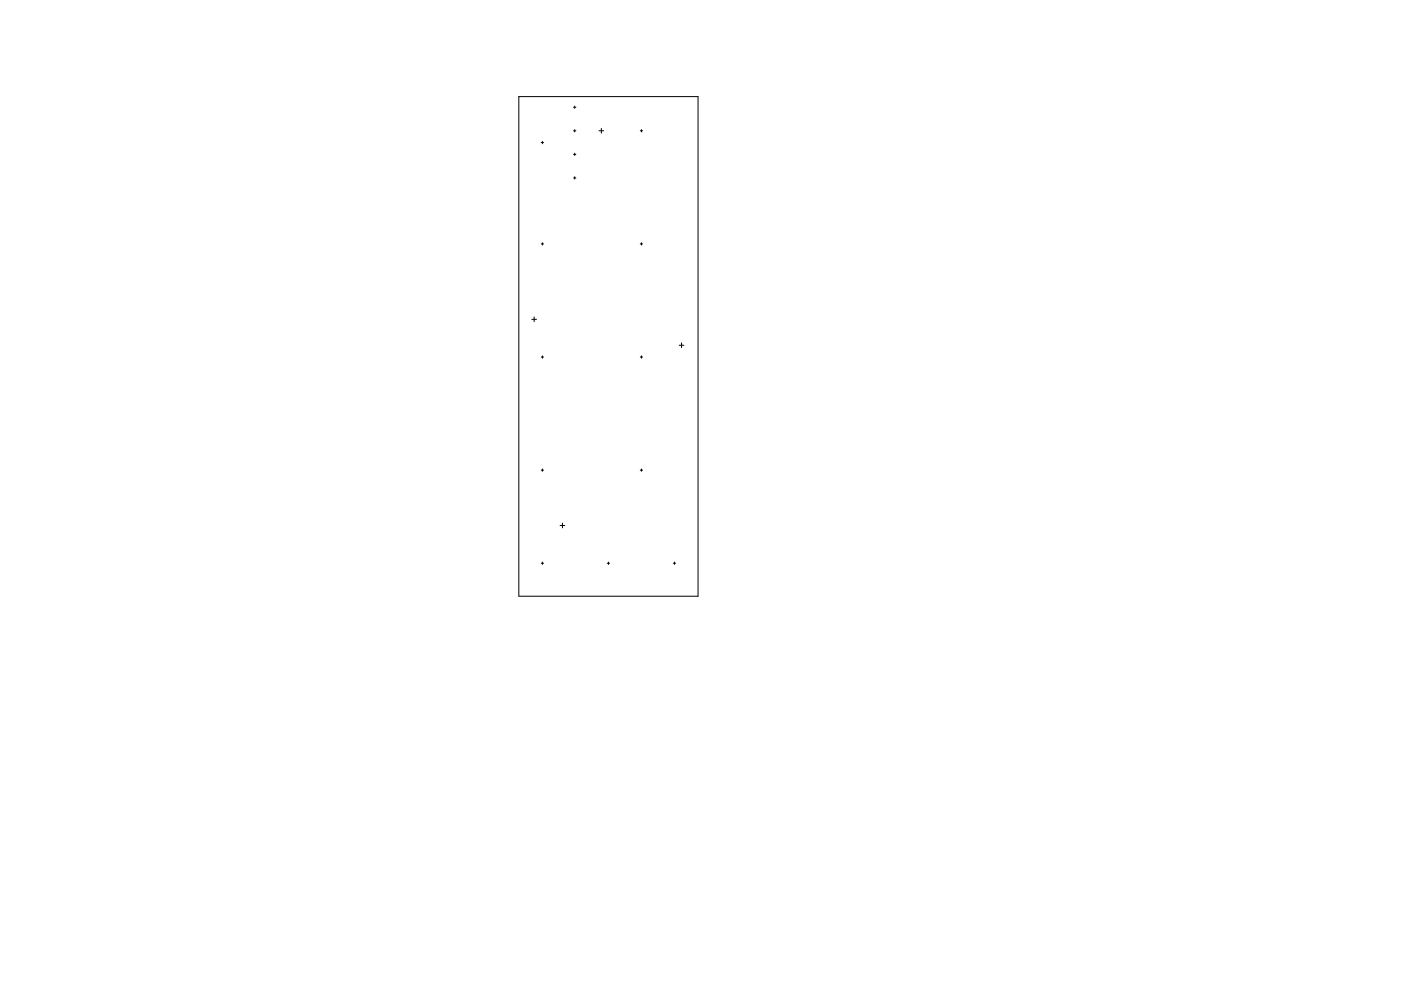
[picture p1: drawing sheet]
<svg xmlns="http://www.w3.org/2000/svg" width="297mm" height="210mm" viewBox="0 0 297 210" stroke-linecap="round" stroke-linejoin="round" font-family="sans-serif">
<g fill="none" stroke="#000" stroke-width=".21">
<path d="M110 20.5h38v106h-38zM114.8 30.2h.4M115 30v.5M121.6 27.7h.5M121.6 37.7h.5M121.6 32.7h.5M121.6 22.7h.5M121.8 22.5v.5M121.8 27.5v.5M121.8 32.5v.5M121.8 37.5v.5M127 27.7h1"/>
<path d="M127.5 27.2v1M135.8 27.7h.4M136 27.5v.5M114.8 51.7h.4M115 51.5v.5M135.8 51.7h.4M136 51.5v.5M112.8 67.7h1M113.2 67.2v1M114.8 75.7h.4M115 75.5v.5M135.8 75.7h.4"/>
<path d="M136 75.5v.5M144 73.2h1M144.5 72.7v1M114.8 99.7h.4M115 99.5v.5M135.8 99.7h.4M136 99.5v.5M114.8 119.5h.4M115 119.2v.5M118.8 111.5h1M119.2 111v1M128.8 119.5h.4"/>
<path d="M129 119.2v.5M142.8 119.5h.4M143 119.2v.5"/>
</g>
</svg>
